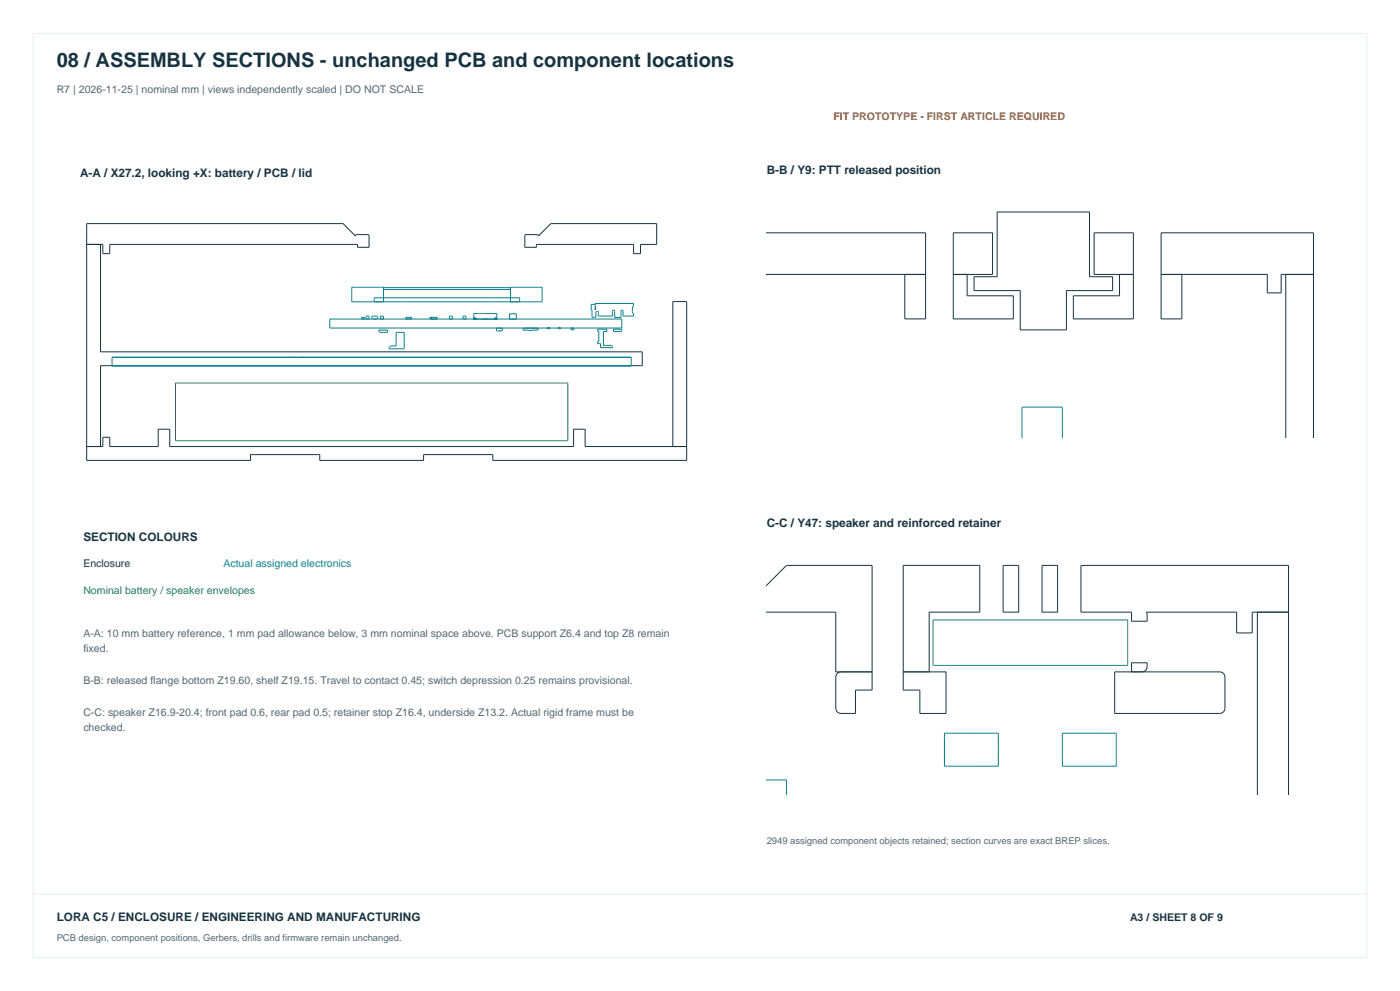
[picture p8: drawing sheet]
<svg xmlns="http://www.w3.org/2000/svg" width="420mm" height="297mm" viewBox="0 0 420 297" stroke-linecap="round" stroke-linejoin="round" font-family="sans-serif">
<defs><g id="words">
<text font-size="6" fill="#173341" x="17" y="20">08 / ASSEMBLY SECTIONS - unchanged PCB and component locations</text>
<g font-size="3.5" fill="#173341">
<text x="24" y="53">A-A / X27.2, looking +X: battery / PCB / lid</text>
<text x="230" y="52">B-B / Y9: PTT released position</text>
<text x="25" y="162">SECTION COLOURS</text>
<text x="230" y="158">C-C / Y47: speaker and reinforced retainer</text>
<text x="17" y="276">LORA C5 / ENCLOSURE / ENGINEERING AND MANUFACTURING</text>
</g>
<g font-size="3.2" fill="#536773">
<text x="17" y="28">R7 | 2026-11-25 | nominal mm | views independently scaled | DO NOT SCALE</text>
<text x="25" y="191">A-A: 10 mm battery reference, 1 mm pad allowance below, 3 mm nominal space above. PCB support Z6.4 and top Z8 remain</text>
<text x="25" y="195.5">fixed.</text>
<text x="25" y="205">B-B: released flange bottom Z19.60, shelf Z19.15. Travel to contact 0.45; switch depression 0.25 remains provisional.</text>
<text x="25" y="214.5">C-C: speaker Z16.9-20.4; front pad 0.6, rear pad 0.5; retainer stop Z16.4, underside Z13.2. Actual rigid frame must be</text>
<text x="25" y="219">checked.</text>
</g>
<text font-size="3.2" fill="#bc5a21" x="250" y="36">FIT PROTOTYPE - FIRST ARTICLE REQUIRED</text>
<g font-size="3.2" fill="#173341">
<text x="25" y="170">Enclosure</text>
<text x="339" y="276">A3 / SHEET 8 OF 9</text>
</g>
<text font-size="3.2" fill="#087f94" x="67" y="170">Actual assigned electronics</text>
<text font-size="3.2" fill="#25825a" x="25" y="178">Nominal battery / speaker envelopes</text>
<g font-size="2.8" fill="#536773">
<text x="230" y="253">2949 assigned component objects retained; section curves are exact BREP slices.</text>
<text x="17" y="282">PCB design, component positions, Gerbers, drills and firmware remain unchanged.</text>
</g>
</g></defs>
<path d="M10 10h400v277h-400zM10 268h400" fill="none" stroke="#e6eef1" stroke-width=".3"/>
<g fill="none" stroke="#173341" stroke-width=".3">
<path d="M26 73.2h4.8v2.8h2.1v-2.8h74.4v.9h3.4v-3.4l-.3-.4h-3.4l-.3 .4-3.8-3.7h-76.9v71h49.2v-1.8h20.7v1.8h31.2v-1.8h20.7v1.8h58.2v-47.6h-4.2v43.4M30.2 73.2v32.2h162.5v4.2h-162.5v24.2M157.6 70.4l3.6-.1 .3 .4 3.7-3.7h31.8v6.2h-4.8v2.8h-2.1v-2.8h-29.2v.9h-3.4zM230 69.8h47.7v25.8h-6.3v-13.4M299.1 63.5h27.8v19.4h6.9v4.2h-13.9v11.8h-13.8v-11.8h-13.9v-4.2h6.9zM230 82.2h47.7M286 82.2h11.8v-12.4h-11.8v25.8h18v-6.9h-13.9v-6.5M335.9 82.2v6.5h-13.9v6.9h18v-25.8h-11.8v12.4h11.8M348.3 82.2h31.9v5.6h4.1v-5.6h9.7M354.6 82.2v13.4h-6.3v-25.8h45.7v61.2M385.7 82.2v48.8M26 133.8h4.8v-2.7h2.1v2.7h14.6v-5.2h3.4v5.2h121.2v-5.2h3.4v5.2h30.5"/>
<path d="M230 175.4l5.9-6h25.7v37.4h-5v7h-4.3a1.56 1.56 0 0 1-1.6-1.5v-9.4a1.56 1.56 0 0 1 1.6-1.5M300.9 169.4h4.7v14.1h-4.7zM312.6 169.4h4.7v14.1h-4.7zM230 183.5h20.7v17.9h10.9M377.2 183.5v54.6M386.6 183.5h-10.9v6.2h-4.7v-6.2h-27.1l.2 2.7h-4.6v-2.7h-15.2v-14.1h62.3v68.7M271 201.4h12.8v12.4h-7.8v-7h-5v-37.4h22.9v14.1h-15.1v17.9M334.4 201.4h31.5a1.56 1.56 0 0 1 1.6 1.5v9.4a1.56 1.56 0 0 1-1.6 1.5h-31.5zM339.5 201.4v-2.8h4.6a2.12 2.12 0 0 1-1 2.7l-.5 .1"/>
</g>
<g fill="none" stroke="#087f94" stroke-width=".3">
<path d="M98.9 95.6h87.6v2.7h-87.6zM108.5 95.6l.1-.5h.7l.1 .5M110.7 95.6v-.8l-.9-.1v.9M110.7 95.6h.1M111.6 95.6v-.8h1.7l-.1 .8M112.3 90.5v-1.3h43.6v1.3M113.6 98.9h2.6v.7h-2.2l-.4-.3zM114.1 95.6l.1-.9h.8v.9M114.1 95.6h.1M115 90.5v-4.4h-9.5v4.4h57.1v-4.4h-9.5v4.4M115 86.8h38.1M115 86.2h38.1"/>
<path d="M118.8 99.6h2.5v4.9h-4.6v-.3l.5-.5h1.6zM121.7 95.6v-.5h1.8v.5M122 95.2h.1M122 95.1v.1M123.2 95.2h.1M123.2 95.1v.1M129 95.6v-.5h2.2v.5M129.2 95.2h.1M129.2 95.1v.1M129.4 95.1v.5M129.6 95.1v.5M129.7 95.1v.1"/>
<path d="M129.7 95.2h.1M130.9 95.2h.1M130.9 95.1v.1M134.9 95.6v-.8h.8v.8M139 95.6v-.8h.8l-.1 .8M142.1 95.4h.7v.3h-.7v-1.7h7v1.6M143.4 94h.1M143.6 94h.1M143.9 95.6h.1M143.9 94h.1M144.3 94h.1M144.4 94h.1"/>
<path d="M144.5 94h.1M144.8 94h.1M144.9 94h.1M145 95.6h.1M145.2 94h.1M145.2 95.6h.1M145.3 94h.1M145.4 95.6h.1M145.8 95.6h.1M145.9 94h.1M146 95.6h.1M146 94h.1"/>
<path d="M146.1 95.6h.1M146.2 95.6h.1M146.8 94h.1M146.9 94h.1M147.3 95.6h.1M147.8 94h.1M148 94h.1M148.4 95.4h.7v.3h-.7zM149 98.3v.9h1.7v-.9M149.3 98.3h.1M150.3 98.3h.1M150.7 98.3h.1"/>
<path d="M152.9 95.6v-1.5h2v1.5M156.9 98.3v.6l1.8 .1 2.7-.1v-.6M164.2 98.2h.7v.3h-.7zM167.5 98.2h.7v.3h-.7zM171.3 98.3v.5h.9v-.5M177.4 91.2h.9l.3 .3-.1-.5h11.6v.7l-.4 .6v1.2l.4 .5v.7h-3.2v-1.5a.31 .31 0 0 0-.3-.2 .31 .31 0 0 0-.3 .2v1.9h-1.9v-1.9l-.3-.2h-.4l.1 1.7h-4.3l.1-.9a.4 .4 0 0 0-.4-.5 .4 .4 0 0 0-.4 .4v1.4h-1.2zM178.6 91.7l.1 .9-.3 .2zM179.2 93.4h.1M179.3 98.7h2.8v.7h-1.1v4.1h2.4l.4 .4v.3h-3.6v-1.2h-.9v-.6h.3v-3.1h-.3zM184.1 98.7h2.4l.1 .3-.4 .4h-2.1zM33.6 107.1h155.8v2.5h-155.8zM33.6 107h155.8"/>
<path d="M33.6 109.7h155.8M87.1 107h.3M90.6 107h.3M306.6 131v-8.6l.3-.4 11.6 .1 .2 .3v8.6M283.3 219.7h16.2v9.9h-16.2zM318.7 219.7h16.2v9.9h-16.2zM230 233.8h5.9v4.3"/>
</g>
<path d="M52.7 114.8h117.6v17.3h-117.6zM279.9 185.8h58.4v13.6h-58.4z" fill="none" stroke="#25825a" stroke-width=".3"/>
<use href="#words"/>
</svg>
